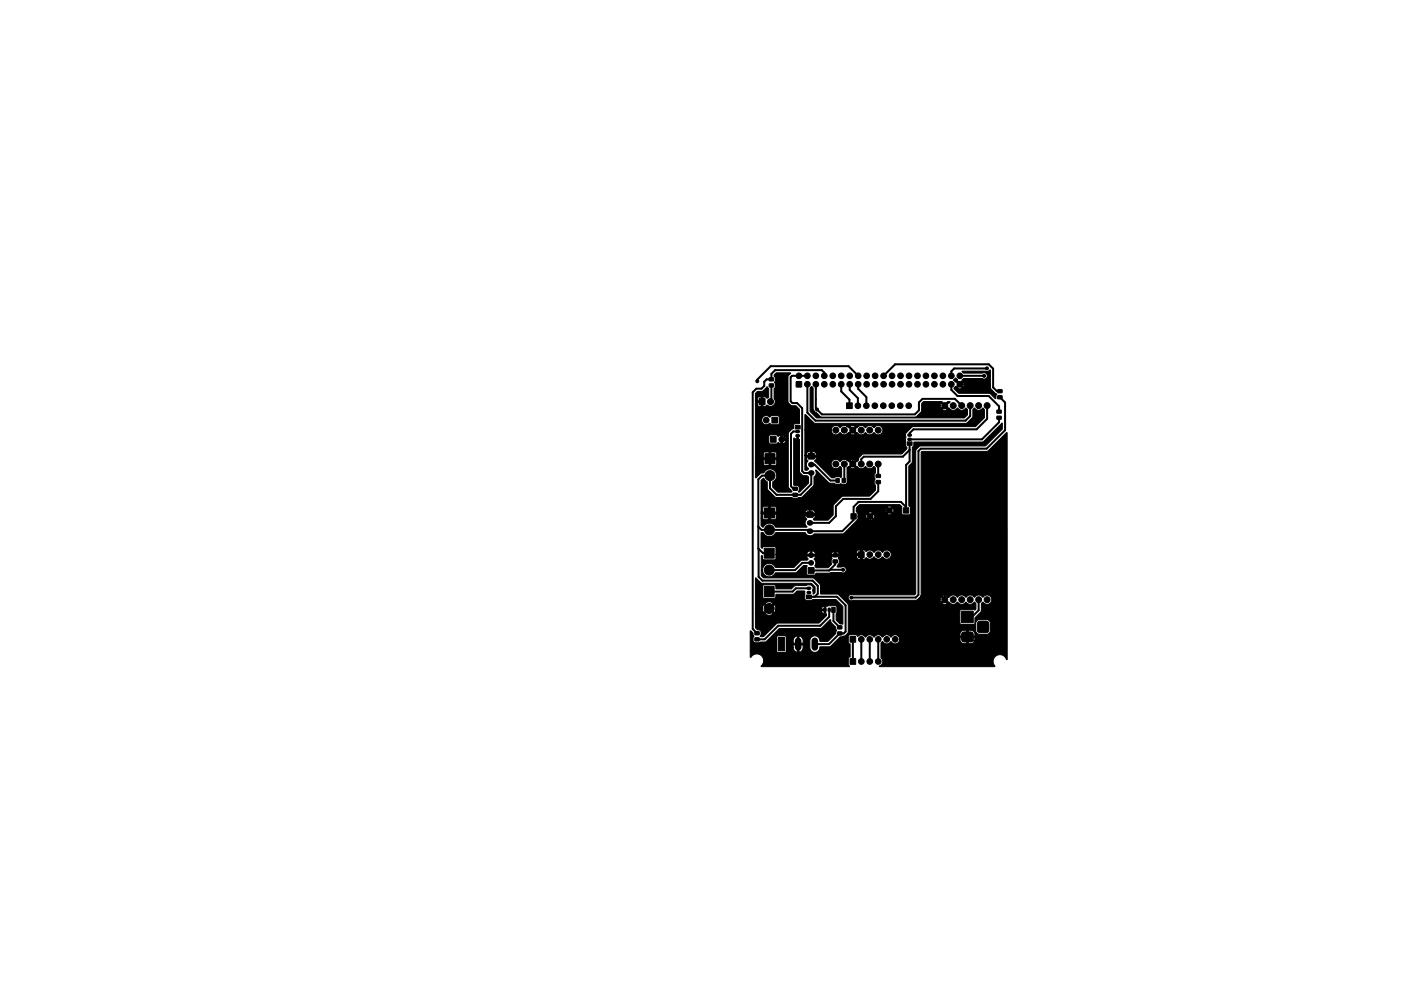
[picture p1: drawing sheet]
<svg xmlns="http://www.w3.org/2000/svg" width="420mm" height="297mm" viewBox="0 0 420 297" stroke-linecap="round" stroke-linejoin="round" font-family="sans-serif">
<g fill="#000" stroke="#000" stroke-width=".3">
<path d="M230.7 113.3l1.2-.1 .1 .9-1.2 .1zM230.7 115.1l1.2-.1 .1 .9-1.2 .1zM226.6 117.9l.6-.6 1.5-.1 1.3-1.2h.2l.3 .5v2.5l-.4 .4-.5-.4h-.8v2.8h.8l.4-.4a1.45 1.45 0 0 0 2 0 1.45 1.45 0 0 0 .1-2v-2.9l.4-.7v-.7l-.2-.5 .2-.5v-.8l-.3-.9 .6-.6h4.2l-.7 1.1v7.6l.9 1 1.5 .1 1.1 1.1-.1 4.3-1.6 .2-.2 1.3-.5 .2-1 1.2v15.9l1.1 1.6-4.3 .1-1.5-1.5v-1.6a2.07 2.07 0 0 0 1.2-1.8v-.3a2.06 2.06 0 0 0-1.7-1.7 2.06 2.06 0 0 0-2.2 1.2l-.9 .1-1.5 1.3-.1-4.2h2.4l.5 .5h3.1l.4-.4v-1.4h-1.7v1.8h-.5v-1.8h-1.8v1.3h-2.4v-1.8h6.4v-1.3l-.4-.4h-1.3v1.7h-.5v-1.7h-1.4l-.4 .4v1.3h-2.4v-4.6h4l.4 .5h1.9l.6-.5 .7 .4h.6a1.34 1.34 0 0 0 1.1-1h-1.1v1h-.5v-1.6h1.6a1.29 1.29 0 0 0-1.1-1v1h-.5v-1l-.8 .4-.5-.4h-2.1l-.2 .3-.1 1.9h-4v-6.7h1.9a1.48 1.48 0 0 0 1 1.3 1.48 1.48 0 0 0 1.6-.3l.4 .4 2.1-.1 .1-2.4-.3-.2h-1.9l-.5 .4-1.1-.4a1.36 1.36 0 0 0-1.4 1.3h-1.9v-4.6h.6l.4 .5h.8v-1.2h-1.2v.7h-.6v-1.2h1.8v-1.1h-.9l-.3 .4v.7h-.6zM238.8 114.4h1.6v1.6h-1.6zM243.3 115.9l.6 .4v6.3l.4 .8 2.1 1.6h28l1.8-1.5 .2-.8h6.1a1.32 1.32 0 0 0 1.6 0l-.8-.8-.8 .8h-6.1v-1.2h5.5l.3 .9 .8-.8-.8-.8-.3 .7h-5.5v-.5l.6-.6h5.4l.9 .8 .9-.8h.6l.1 .1-.2 .3-1 .8 .8 .8 1.4 .6 1.3-.7 .6 .5 .7 .2 1.2-.7 .4 .4v1.6l-.9 1h-44.3l-2-2v-7zM286 113.8l.7-.5 1.2 1.5 1.1-1.3h5.5a.97 .97 0 0 0 1.6-.8 .97 .97 0 0 0-1.5-.9h-5.6l-.5-.4 7-.1a1.28 1.28 0 0 0 1.5-.4v5.4l1.9 1.8-.3 1.4-2-1.6h-9.1l-1.4-1.4 1-.2a1.29 1.29 0 0 0 1.5 0l-.8-.7-.7 .7h-1l1.4-1.1h.7l.8 .7 .2-.7-.2-.8-.8 .8h-.7l-.8-.8-.2 .1zM299.2 116.8h1.2l.2 .8-1.3 .1zM299.2 118.6h1.2l.2 .8-1.3 .2zM227.6 119.5h1.8v1.8h-1.8zM229.4 136h3v3h-3zM231.5 125.1h1.7v1.7h-1.7zM231.1 130.9h1.7v1.7h-1.7z"/>
<path d="M238.5 127.5h1.5v1.1h-1.5zM238 131.3l1 .3v-1.2h.5v1.2l.3 .1v9.8l.9 1 1.4 .1 .4 .4v1.8l-2.7 2.7-.4-.1 .3-.6-.2-1-1.5-.5zM242.4 136h1.8v1.5h-1.8zM253.9 120.8h1.7v1.7h-1.7zM272 132.4h1.5v1.1h-1.5zM241.4 124.3l3 2.6h45.3l.4-.2 1.6-1.6 .1-2.3 .4-.5 1.1 .7 .7-.1 .7-.6 .5 .4v2.5l-2.7 2.7h-18.9l-2 2.1-.1 3.6 .5 .4v.5l-1.5 1.5-11.7 .1-1.2 1.1-.1 .8-1.4 1.1 1 .8a1.57 1.57 0 0 0 2.5-.1l.1 .1a1.58 1.58 0 0 0 2.5-.1l.4 .5v1.4l-.4 .6v.8l.3 .4-.3 1.3 .4 .7v1.4l-1.8 1.8-8.2 .1-2.6 2.5-.2 3.1-1.4 1.5h-4.2l-.3-.3 .4-.5 .1-.6h-2.9v.6l.4 .5-.1 .2a1.36 1.36 0 0 0 .2 2l-.1 .2h-9.2l-1-1-1.2-.2a2.27 2.27 0 0 0-1.7 1.2l-.6-.5v-2.2h.6l.4 .5h3.2l.4-.4v-1.4h-1.8v1.7h-.5v-1.7h-1.7v1.3h-.6v-1.3h16.2v-.4l-.4-.7h-.8v1.1h-.5v-1.1h-.5l-.6 .3-.2 .8h-13.2v-.5h4.6v-1.4l-.5-.4-1.3 .1v1.7h-.5v-1.8l-1.5 .1-.2 .4v1.3h-.6v-9.4l.6-.7h.3l1 1 .1 2.4 2.3 2.2 6.5 .3 1.6-.3 3.3-3.4 .4-2.8a1.71 1.71 0 0 0 .4-1.9l4 3.9h1.5l.6 .4h.8l.5-.2 1.2 .2 .5-.1 .2-.5v-4.4l1 .1a1.33 1.33 0 0 0 1.5-.1l-.8-.7-.7 .7h-1l1.4-1.1-1.4-1.2h1l.8 .8 .7-.8a1.38 1.38 0 0 0-1.5 0l-1.9-.2-1.2 .7-.5-.5-.7-.2a1.42 1.42 0 0 0-1.2 2.1 1.42 1.42 0 0 0 2.5 0l.4 .5v2.6l-.3 .2-.5-.3h-.8l-.5 .4h-.9l-5.1-4.9 .4-.6 .1-.7h-3l.1 .7 .4 .6a1.57 1.57 0 0 0 .2 2.3l-.4 .3-.7-.1v-4.3h3.4v-.4l-.4-.6-.8-.1v1.1h-.6v-1.1h-.6l-.5 .4-.1 .7h-.4v-7.6h7.9v.2a1.46 1.46 0 0 0 1.1 1.2 1.46 1.46 0 0 0 1.6-.6l1 .6 2-.2a1.32 1.32 0 0 0 1.5 0l-.8-.8-.7 .8h-1l1.4-1.2h.7l.8 .8 1.2 .6 .7-.1 .8-.5 .6 .5 .9 .1 1-.6 .7 .5 .6 .1a1.42 1.42 0 0 0 1.1-2.2 1.42 1.42 0 0 0-2.4 .1l-1.1-.7-.7 .1-.8 .6-.6-.5-.7-.2-1.3 .7-.8 .7h-.7l-1.4-1.1h1l.8 .8 .7-.8a1.38 1.38 0 0 0-1.5 0l-1.9-.3-1.2 .7-.7-.5-.9-.1-.7 .5-.3 .8h-7.9zM299 122.9h1.2l.1 .8-1.2 .2zM299 124.8l1.2-.1 .1 .9-1.2 .1zM228.2 159.7h.7l.7 .8 .7 .3a2.06 2.06 0 0 0 2.3-1.1l8.8-.1 .6 .7 .7 .3 .8-.1 .7-.5h8.6l4.4-4.1h3.1l.7 .2 .7-.2-.7-.8-.7 .8h-3.1l.1-1.1h2.4l.2 .7 .7-.7h.8l.7 .7 .2-.7-.2-.7h3.9l.7 .2 .8-.2-.8-.7-.7 .7h-3.9l-.7 .7h-.8l-.7-.7-.2 .7h-2.4l-.1-1.1h3.1l.7 .7 .7-.7-.7-.2-.7 .2h-3.1l-.4-.3v-.4h8.6l.3 .7 .7-.7h.7l.7 .7 .2-.5-.2-.9-.7 .7h-.7l-.7-.7-.3 .7h-8.6v-.8l.3-.3h8.9l.7 .7 .8-.7-.8-.2-.7 .2h-8.9l.7-.6h12l.7 .6 .1 2.3 2.2 .1 .2-.4v-1.7l-.5-.6v-11.9l1.1-1.2v-4.4l.4-.5 .1-1 20.6-.1 5.9-5.7v1.9l-5.1 5h-19.4l-1.4 1.1-.1 43.2-.4 .3-19.1-.1a.97 .97 0 0 0-.6 1.3 .97 .97 0 0 0 1.4 .4h18.8l.5-.2h6.7l.3 .8 .8-.8h.7l.8 .8 1.4 .6 .7-.2 .5-.4 1.1 .6 .7-.1 .8-.5 .6 .5 .7 .1 1.2-.6 .5 .4v1.6l-.3 .3-.5-.1h-3.6l-.4 .2v3.9l.4 .4h3.6l.6-.3 .1 2 .4 .9 .8 .4h2a1.38 1.38 0 0 0 1.3-1.3v-2a1.38 1.38 0 0 0-1.3-1.2h-2.2l-1.2 .9v-1.4l1.9-2v-2.3l.5-.4 .8 .6 .9-.1 .7-.5 .2-.8a1.41 1.41 0 0 0-1-1.3 1.41 1.41 0 0 0-1.6 .6l-1.2-.7-.6 .2-.8 .5-.7-.5-.9-.1-.9 .6-.7-.5-.7-.2-1.2 .7-.6-.5-.7-.2-1.3 .7-.8 .7h-.7l-.8-.7-.3 .7h-6.7l1-1.1h6.3l.8 .8 .8-.8a1.38 1.38 0 0 0-1.5 0h-6.4l.1-43.1 .2-.2h19.6l5.9-5.6 .1 67.9-.3 .1a2.1 2.1 0 0 0-3.1-1.2 2.1 2.1 0 0 0-.4 3.3h-34.5l-.1-.2a1.42 1.42 0 0 0 1-1.1 1.42 1.42 0 0 0-.5-1.4v-4.3l.4-.5a1.64 1.64 0 0 0 2.7 0 1.36 1.36 0 0 0 1.5 .7 1.36 1.36 0 0 0 1-1.3h18.1a1.25 1.25 0 0 0 1.2 1.2h2.1a1.25 1.25 0 0 0 1.2-1.2v-.5h-2v1.7h-.5v-1.7h-2v.5h-18.1l-.4-1.1 23 .1v-.6a1.25 1.25 0 0 0-1.2-1.2h-.8v1.7h-.5v-1.7h-.8a1.25 1.25 0 0 0-1.2 1.2v.5h-18.5l-.3-.2a1.62 1.62 0 0 0-2 .6l-.5-.5a1.61 1.61 0 0 0-2 .5l-.5-.5a1.61 1.61 0 0 0-2.1 .5l-.4-.5a1.61 1.61 0 0 0-2.1 .5l-.5-.5a1.65 1.65 0 0 0-1.9 .2l-.4-.4h-1.9l-.4 .4v1.9l.6 .5v3.7l-.6 .6v1.8l.3 .6h-26.3v-.3a2.06 2.06 0 0 0-.2-3.1 2.06 2.06 0 0 0-3.1 .6l-.1-1.9h7.9l.4 .4 2.1 .1 .5-.4v-1.1h2a1.44 1.44 0 0 0 1.2 1.4h.5a1.47 1.47 0 0 0 1.3-1.4v-.8h-1.3v2.2h-.5v-2.2h-1.2v.8h-2v-1.3h4.9l.1-.8a1.44 1.44 0 0 0-1.3-1.4v2.2h-.5v-2.2a1.48 1.48 0 0 0-1.2 1.4v.8h-2l-.2-2.1-2.4-.1-.4 .4v4.1h-7.9v-6l.8 .7 .3 .9-.3 .5v.9l.3 .4 1.4 .2 .5-.3h1.4l.4-.1 3.9-3.9h12.4l3-2.7 .2 .9 1.3 1.4 .3 .9-.3 1-2.3 2.4h-2.3l-.2-.7a1.5 1.5 0 0 0-1.6-1 1.5 1.5 0 0 0-1.3 1.4v2.3a1.57 1.57 0 0 0 1.7 1.2 1.57 1.57 0 0 0 1.4-1.6l3-.1 2.9-2.9 1.5-.3 .9-.8 .1-8.4-.2-.5h28.3a1.32 1.32 0 0 0 1.6 0l-.8-.8-.8 .8h-28.3l-2.9-2.8-5.2-.1-.1-2.7-2-2-15-.1-.7-.7v-1.6h.4a2.03 2.03 0 0 0 1.3 1.9h.2a2.17 2.17 0 0 0 2.4-1.1h6l2.3-2.1 1-.1-.1 2.4 .4 .5h2.1l.5-.6h4l.5-.2 3.8 .1a.97 .97 0 0 0 .6-1.3 .97 .97 0 0 0-1.4-.4l-1.3-.1 .7-1.2v-.8l-.3-.5 .2-.3h5.4l.4 .5h1.9l.5-.5 .3 .2a1.6 1.6 0 0 0 2.1-.4 1.54 1.54 0 0 0 2.5 0 1.38 1.38 0 0 0 2.2 .2 1.38 1.38 0 0 0-.2-2.1 1.38 1.38 0 0 0-2.1 .6l-1.1-.7-.6 .1-.8 .6-.9-.7h-.7l-.7 .4-.5-.4h-.7v2.7h-.5l-.1-1.1h-1v.6h-5.4l.1-.4-2.4 .1a.68 .68 0 0 1 0 1.1l.1 1.2-1.1 1.1h-3.5l-.4-.6a1.73 1.73 0 0 0-.2-2.1l.4-.8h-2.7l.5 .8-.3 .3-1.9 .2-2.1 2.1h-5.5l-1-1-1.2-.2a2 2 0 0 0-1.7 2h-.4l.1-4.4 .3 .1v.8l.4 .4h3.1l.5-.4v-1.2h19v-.2h6.3l.1-1.1-1 .1-.1 1h-5.3l-.4-.5-.5-.1-.1 .8h-.5v-.8h-.2l-.6 .3-.1 .5h-16.6h11.9a1.3 1.3 0 0 0-1.1-1.1v1h-.5v-1a1.35 1.35 0 0 0-1.1 1h-9.2v-1.9l-.3-.3-3.3-.1-.6 .5-.3-.3zM229.3 152.3h3v3h-3zM237.9 147.9l1.1-.1 .2 .9-1.3 .1zM237.9 146.1l1.1-.1 .2 .8-1.3 .2z"/>
<path d="M242 153.4h1.8v1.6h-1.8zM250.8 143.4l.9 .1-.1 1.2-.9-.1zM252.6 143.4l.9 .1-.1 1.2-.9-.1zM255.2 154h1.6v1.6h-1.6zM262.8 142.2h1.1l.2 .8-1.3 .2zM262.8 144h1.1l.2 .8-1.3 .2zM270.9 152.2h1.6v1.6h-1.6zM226.6 173.3l1.9 1.5h14.8l1.1 1.2v1.6l-.4 .5-.3-1a1.34 1.34 0 0 0-.7-1.8l-4.5 .2-1.2 1h-4.5l-.2-.9-.3-.3h-3.2l-.4 .4v3.2l.4 .4h3.2l.3-.2 .2-1h5l1.2-1h2.3v2.4l.4 .4h1.7l.4-.2h6.9l2.1 2.1-.1 5.3-.8-.1-1.1-1.2v-1.8l.2-.4-.2-1.9-3.1-.1v2.4l.2 .1-.1 .4-2.2 2.3h-12.4l-4.2 4h-.9l.1-1.6-.4-.3-.7-.1-.6-.7v-4.1h2.9a1.95 1.95 0 0 0 2.5 0l-1.2-1.2-1.3 1.2h-2.9v-1.6h2.2l.4 1.2 1.2-1.2h.7l1.3 1.2 .3-.5h13.8l.3 .7 .5 .2-.1-.9h-14.5l.1-.6h14.4v-.9l-.5 .4-.2 .5h-13.7l-.4-1.3-1.3 1.2h-.7l-1.2-1.2-.4 1.2h-2.2v-1.6h2.9l1.3 1.2 1.2-1.2a1.98 1.98 0 0 0-2.5 0h-2.9zM229.2 175.8h3v3h-3zM229.2 164.3h3v3h-3zM241.8 178.3h1.5v1.1h-1.5zM242.3 170.1h1.8v1.8h-1.8z"/>
<path d="M249.9 167.8h1.1l.2 .8-1.3 .2zM249.9 166h1.1l.2 .8-1.3 .1zM257.5 165.4h1.7v1.7h-1.7zM226.4 189.4l1.2-.1 .1 .9-1.2 .1zM226.4 191.2l1.2-.1 .1 .9-1.2 .1zM233.4 191.1h2v3.9h-2zM249.4 182.1h1.1v1.5h-1.1zM251.2 187.6l1.2-.1 .1 .9-1.2 .1zM251.2 189.4h1.2l.1 .8-1.2 .2zM254.9 190.8h1.7v1.7h-1.7zM254.9 197.4h1.7v1.7h-1.7zM288.5 189.7l.6-.3 2.5 .2 .3 .6-.2 1.9-.6 .3-2.4-.1-.3-.6z"/>
<path d="M288.4 183.2h3.5v3.5h-3.5zM293.3 186.4l.5-.2h1.9a.88 .88 0 0 1 .9 .8v1.8a.88 .88 0 0 1-.9 .9h-1.7a.88 .88 0 0 1-.9-.9v-1.9z"/>
<circle cx="227.1" cy="114.3" r=".45"/>
<circle cx="239.6" cy="112.6" r=".85"/>
<circle cx="242.1" cy="115.2" r=".85"/>
<circle cx="242.1" cy="112.6" r=".85"/>
<circle cx="244.7" cy="115.2" r=".85"/>
<circle cx="244.7" cy="112.6" r=".85"/>
<circle cx="247.2" cy="112.6" r=".85"/>
<circle cx="247.2" cy="115.2" r=".85"/>
<circle cx="249.7" cy="115.2" r=".85"/>
<circle cx="249.7" cy="112.6" r=".85"/>
<circle cx="252.3" cy="115.2" r=".85"/>
<circle cx="252.3" cy="112.6" r=".85"/>
<circle cx="254.8" cy="115.2" r=".85"/>
<circle cx="254.8" cy="112.6" r=".85"/>
<circle cx="257.4" cy="112.6" r=".85"/>
<circle cx="257.4" cy="115.2" r=".85"/>
<circle cx="259.9" cy="115.2" r=".85"/>
<circle cx="259.9" cy="112.6" r=".85"/>
<circle cx="262.4" cy="112.6" r=".85"/>
<circle cx="262.4" cy="115.2" r=".85"/>
<circle cx="265" cy="115.2" r=".85"/>
<circle cx="265" cy="112.6" r=".85"/>
<circle cx="267.5" cy="115.2" r=".85"/>
<circle cx="267.5" cy="112.6" r=".85"/>
<circle cx="270.1" cy="115.2" r=".85"/>
<circle cx="270.1" cy="112.6" r=".85"/>
<circle cx="272.6" cy="115.2" r=".85"/>
<circle cx="272.6" cy="112.6" r=".85"/>
<circle cx="275.1" cy="115.2" r=".85"/>
<circle cx="275.1" cy="112.6" r=".85"/>
<circle cx="277.7" cy="115.2" r=".85"/>
<circle cx="277.7" cy="112.6" r=".85"/>
<circle cx="280.2" cy="115.2" r=".85"/>
<circle cx="280.2" cy="112.6" r=".85"/>
<circle cx="282.8" cy="115.2" r=".85"/>
<circle cx="282.8" cy="112.6" r=".85"/>
<circle cx="285.3" cy="115.2" r=".85"/>
<circle cx="285.3" cy="112.6" r=".85"/>
<circle cx="287.8" cy="115.2" r=".85"/>
<circle cx="287.8" cy="112.6" r=".85"/>
<circle cx="294.7" cy="115.2" r=".45"/>
<circle cx="295.1" cy="112.7" r=".45"/>
<circle cx="296" cy="110.4" r=".45"/>
<circle cx="229.8" cy="125.9" r=".85"/>
<circle cx="231.1" cy="120.4" r=".9"/>
<circle cx="234.4" cy="131.7" r=".85"/>
<circle cx="245" cy="122.7" r=".45"/>
<circle cx="250.7" cy="139.1" r=".89"/>
<circle cx="250.7" cy="128.9" r=".89"/>
<circle cx="253.2" cy="139.1" r=".89"/>
<circle cx="253.2" cy="128.9" r=".89"/>
<circle cx="255.7" cy="139.1" r=".89"/>
<circle cx="255.7" cy="128.9" r=".89"/>
<circle cx="257.3" cy="121.6" r=".85"/>
<circle cx="258.3" cy="139.1" r=".89"/>
<circle cx="258.3" cy="128.9" r=".89"/>
<circle cx="259.8" cy="121.6" r=".85"/>
<circle cx="260.8" cy="139.1" r=".89"/>
<circle cx="260.8" cy="128.9" r=".89"/>
<circle cx="262.4" cy="121.6" r=".85"/>
<circle cx="263.4" cy="139.1" r=".89"/>
<circle cx="263.4" cy="128.9" r=".89"/>
<circle cx="264.9" cy="121.6" r=".85"/>
<circle cx="267.4" cy="121.6" r=".85"/>
<circle cx="270" cy="121.6" r=".85"/>
<circle cx="272.5" cy="121.6" r=".85"/>
<circle cx="283.3" cy="121.6" r=".89"/>
<circle cx="285.9" cy="121.6" r=".89"/>
<circle cx="288.4" cy="121.6" r=".89"/>
<circle cx="291" cy="121.6" r=".89"/>
<circle cx="293.5" cy="121.6" r=".89"/>
<circle cx="296" cy="121.6" r=".89"/>
<circle cx="298.2" cy="138.2" r=".45"/>
<circle cx="230.8" cy="158.8" r="1.5"/>
<circle cx="230.9" cy="142.6" r="1.5"/>
<circle cx="261" cy="154.8" r=".8"/>
<circle cx="266.7" cy="153" r=".8"/>
<circle cx="230.7" cy="170.9" r="1.5"/>
<circle cx="252.8" cy="170.8" r=".45"/>
<circle cx="255.3" cy="179.1" r=".45"/>
<circle cx="260.8" cy="166.2" r=".85"/>
<circle cx="263.4" cy="166.2" r=".85"/>
<circle cx="265.9" cy="166.2" r=".85"/>
<circle cx="283.3" cy="179.7" r=".89"/>
<circle cx="285.9" cy="179.7" r=".89"/>
<circle cx="288.4" cy="179.7" r=".89"/>
<circle cx="291" cy="179.7" r=".89"/>
<circle cx="293.5" cy="179.7" r=".89"/>
<circle cx="296" cy="179.7" r=".89"/>
<circle cx="230.7" cy="182.4" r="1.5"/>
<circle cx="258.3" cy="198.3" r=".85"/>
<circle cx="258.3" cy="191.6" r=".85"/>
<circle cx="260.8" cy="198.3" r=".85"/>
<circle cx="260.8" cy="191.6" r=".85"/>
<circle cx="263.4" cy="198.3" r=".85"/>
<circle cx="263.4" cy="191.6" r=".85"/>
<circle cx="265.9" cy="191.6" r=".85"/>
<circle cx="268.5" cy="191.6" r=".85"/>
</g>
<path d="M239.4 192.1v2M244.4 192.1v2" fill="none" stroke="#000" stroke-width="2"/>
<path d="M243.2 139.3h.2M242.8 159.2h.3M242.8 156.7h.3M243.2 141.8h.2M243.2 168.7h.1M243.2 166.4h.1" fill="none" stroke="#000" stroke-width="1.7"/>
<path d="M239 129.3h.4M239 130.6h.4M272.6 131.7h.4M272.6 130.4h.4M242.4 177.6h.4M242.4 176.3h.4M247.4 182.6v.4M248.7 182.6v.4" fill="none" stroke="#000" stroke-width="1.1"/>
<g fill="none" stroke="#000" stroke-width=".6">
<path d="M231.3 115.5v4.6l-.2 .3M242.1 112.6h-4.6l-.4 .4v7.3l.5 .5h1.4l1.6 1.5v18.9l.5 .6h2.2v3.3l-3.2 3.2h-7.2l-2-2v-3.7h-2.4l-1.1 1.1v20.7l1.4 1.4h1.9M242.1 115.2v8.5l2.4 2.4h45.1l1.4-1.4v-3.1M244.7 115.2v7.2l1.8 1.8h27.9l1.2-1.2v-2.4l1-1h9.8l2 2M247.2 112.6v-.9l-.7-.8h-14l-1.2 1.2v1.6h-1.4l-.7 .7v1.3l-.8 .8h-1.6l-1.1 1.1v70.9l1.3 1.3M252.3 115.2v2.1l2.4 2.5v1.8M254.8 115.2v1.7l2.5 2.4v2.3M257.4 115.2v1.4l2.4 2.4v2.6M257.4 112.6l-2.9-2.8h-23.4l-4 4v.5M265 112.6l3.4-3.4h28.1l1.3 1.3v5.6l1.2 1.1h.9M285.3 115.2v1.6l1.9 1.9h9.3l3.1 3.1v1.6M287.8 115.2h6.9"/>
<path d="M287.8 112.6l7.3 .1M294.7 115.2h.1M296 110.4h-9.8l-.9 .9v1.3M299.9 119.1l1.5 1.5v8.4l-5.5 5.5h-19.7l-.8 .7v43.1l-.8 .8h-19.3M228.5 120.4v2.2l.5 .5h4.9l2.1 2.1v5l-1.6 1.5M239.2 129.3h-1.3l-.7 .7v15.8l.8 .7h.5M243.3 136.8h11.6l.8 .8v1.5M243.3 139.3h1l4.7 4.7h2.2M253.2 139.1v4.8l-.2 .1M263.4 139.1v3.6M272.8 134.9l-2 2h-11.8l-.7 .7v1.5M272.8 133v5.3l-1.1 1.1v13.6"/>
<path d="M296 121.6v3.9l-3.1 3.2h-19l-1.1 1.1v.6M298.2 138.2v52l-1.8 1.8h-5.2l-1.1-1.1M299.6 125.2v1.4l-5.1 5.1h-21.7M230.8 153.8h11.7l.4 .4M263.4 142.7h.1M263.4 144.5v2.8l-2.3 2.2h-8.2l-2.2 2.3v2.9l-2 2h-5.8M266.7 153h-4l-1.7 1.8v4.1l-2.7 2.7v4.6l-15.1 .2M271.7 152l-1.5-1.6h-12.7l-1.5 1.5v3.9l-3.4 3.4h-9.7l-.4-.4h-14.1l-1-.9M227.5 164.5v8.4l1.1 1.1h15.1l1.6 1.6v2.4l-1 .9M242.6 178.9h8.4l2.6 2.5v7.9l-.6 .6h-1.2l-3.2 3.2h-4.2M242.6 176.3h-3.9l-1 1h-7M243.2 168.7h-2.6l-2.2 2.2h-7.7"/>
<path d="M248.9 170.8h3.9M250.5 168.3v.9l-1.8 1.8h-5.5M255.3 179.1h.1M293.5 179.7v3.2l-2 2h-1.4M298.2 172.9l-3.1 3.1h-11.1l-.7 .7v3M248.7 182.8v2.1l-2.7 2.7h-12.6l-4.1 4h-2.3M249.9 182.8v3.4l1.9 1.8M255.8 191.6v6.7M258.3 191.6v6.7M260.8 191.6v6.7M263.4 191.6v6.7"/>
</g>
</svg>
